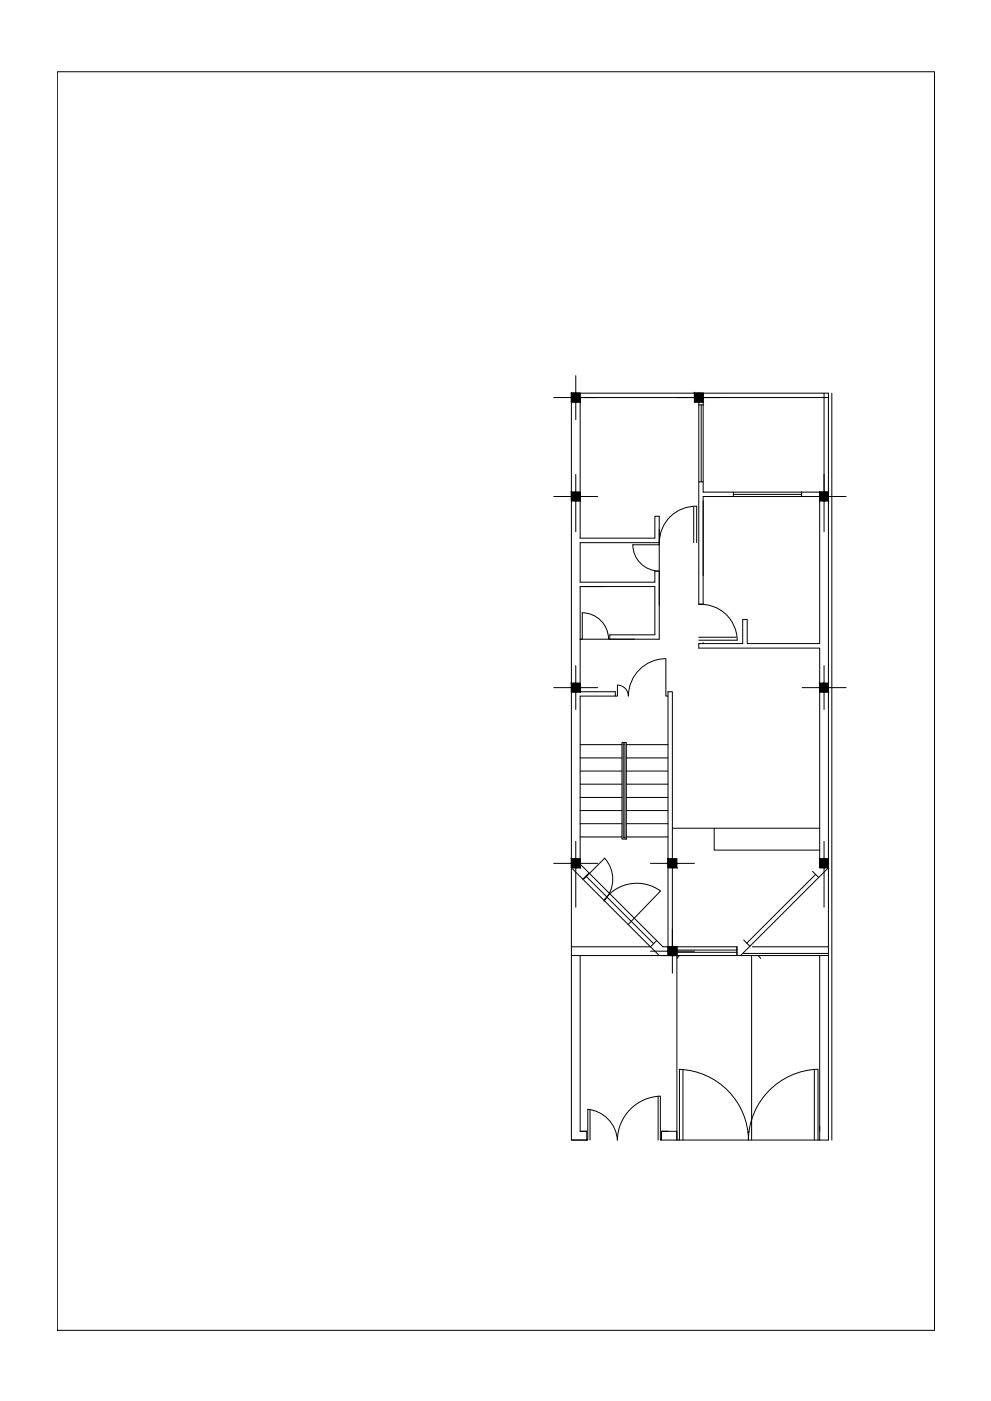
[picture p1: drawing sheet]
<svg xmlns="http://www.w3.org/2000/svg" width="297mm" height="420mm" viewBox="0 0 297 420" stroke-linecap="round" stroke-linejoin="round" font-family="sans-serif">
<!-- layer: 0 -->
<g fill="none" stroke="#000" stroke-width=".3">
<path d="M17.2 21.5h262.9v377.5h-262.9zM166 119.2h82.3M171.3 117.9h2.6v2.7h-2.6zM172.6 112.7v13.1M173.9 119.2v42.2h22.4v-6.6h1.3v26.7M208.1 117.9h2.7v2.7h-2.7zM208.1 117.9h.1M210.8 117.9h-39.5v142.3M210.8 117.9v26.6M210.8 117.9h37.5v224h-50M247 117.9v41.5M249.3 117.9v224"/>
<path d="M209.5 120.6v23.9M209.5 121.4h1.3M210.2 121.4v23.1M166 148.9h13.1M171.3 147.6h2.6v2.6h-2.6zM172.6 142.3v17.1M207.9 152.1v10.6M208.8 151.8a10.9 10.9 0 0 0-11.2 10.9M208.8 151.8v10.9M219.8 147.6h-9v-3.1h-1.3v36.7h1.3v-32.3h9M219.8 148.3h20.5M240.3 147.6h-20.5v1.3h20.5"/>
<path d="M240.3 147.6h8M240.3 148.9h13.3M240.3 147.6v1.3M245.7 150.2v42.8h-21.7v-7.2h-1.4v7.2h-13.1v1.4h36.2v64.7M245.7 147.6h2.6v2.6h-2.6zM174.9 175.9h5.9M197.6 171.3a7.9 7.9 0 0 1-7.9-7.9h7.9v-.7h-23.7v11.9h22.4v-3.3h1.3v20.4h-23.7h.6v-7.9a7.8 7.8 0 0 1 7.9 7.9M172.6 199.6v13.2M182.8 191.7v-1.3h13.5v-14.5h-22.4v31.5h10.5v1.4h-10.5v50.3l24.8 24.8h22.2M199.6 197.5a11.2 11.2 0 0 0-11.2 11.2M199.6 197.6v11.2h.6M209.4 181.3a10.9 10.9 0 0 1 11.6 10.7h-11.5"/>
<path d="M209.5 191.1h11.2M210.8 193h.1M247 199.6v13.2M166 206.2h13.1M171.3 204.9h2.6v2.6h-2.6zM185 205.5a3.3 3.3 0 0 1 3.3 3.2M185.1 205.5v3.3h-.7M240.4 206.2h13.2M245.7 204.9h2.6v2.6h-2.6zM173.9 235.2h12.5M173.9 231.2h12.5M173.9 227.3h12.5"/>
<path d="M173.9 239.2h12.5M173.9 223.3h12.5M186.4 222.7h1.3v28.9h-1.3zM186.8 223.1h.5v28.2h-.5zM187.7 235.2h12.5M187.7 231.2h12.5M187.7 227.3h12.5M187.7 239.2h12.5M187.7 223.3h12.5M166 258.9h13.1M171.3 257.6h2.6v2.6h-2.6zM172.6 252.3v19.8"/>
<path d="M173.9 247h12.5M173.9 243.1h12.5M173.9 251h12.5M181.2 257.3a9.4 9.4 0 0 1-.2 12.9M181.3 257.4l-6.3 6.2M187.7 243.1h12.5M187.7 247h12.5M187.7 251h12.5M195 258.9h13.1M201.5 257.6v-50.2h-1.3v76.5M201.5 248.4h12.6M201.6 248.4v.1"/>
<path d="M202.9 257.6h-2.7v2.6h2.7M245.7 248.4h-31.6v6.5h31.6M245.7 257.6h2.6v2.6h-2.6zM247 252.3v19.8M171.3 260.2v26.4h26.3M171.3 260.2l26.3 26.4M175.6 262.7l20.3 20.3M176.6 261.8l-1.9 1.9M197.9 267.2a12 12 0 0 0-16.9 2.8M198 267.2l-9.7 10.1M201.5 260.2v31.7M243.5 261.3l1.9 1.9"/>
<path d="M244.5 262.2l-20.7 20.6M248.3 260.2l-26.3 26.4h-1.1v-2.7M171.3 286.6v55.3h4.6M173.9 286.6v52.7h2v2.6M195 285.3h13.1M196.8 282.1l-1.8 1.8h-23.7M197.6 286.6h5.3h-4.6M200.2 283.9h2.7v2.7h-2.7zM202.9 285.6h18M202.9 284.9h18M202.9 283.9v58M203.7 286.6l-.8 .8"/>
<path d="M220.9 283.9v2.7h-18M222.1 286.6h26.2M222.6 285.9h25.7M222.9 281.9l1.9 1.9M225.3 286.6v55.3M225.5 283.9h22.8M227.2 286.6l.8 .8M245.6 286.6l.1 .1M245.7 286.6v55.3M176.9 332.7v9.2M197.3 328.7v13.2M202.9 339.3h-4.6v2.6"/>
<path d="M203.6 320.7a21.5 21.5 0 0 1 20.8 21.2M203.7 320.7v21.2M204.7 320.7v21.2M224.5 339.3l-.3 .4M244.1 320.7v21.2M245.1 320.7a21.6 21.6 0 0 0-20.8 21.2M245.2 320.7v21.2M185 341.9a9.8 9.8 0 0 0-8.8-9.2v9.2h-.3M198.3 341.9h-.4v-13.2a13.3 13.3 0 0 0-12.8 13.2M203.7 341.8l-.2 .1"/>
</g>
<g fill="#000" stroke="#000" stroke-width=".3">
<path d="M171.3 117.9l1.3 1.3v-1.3zM171.3 117.9l1.3 1.3h-1.3z"/>
<path d="M171.3 119.2l1.3 1.4v-1.4zM171.3 119.2l1.3 1.4h-1.3z"/>
<path d="M172.6 117.9l1.3 1.3v-1.3zM172.6 117.9l1.3 1.3h-1.3z"/>
<path d="M172.6 119.2l1.3 1.4v-1.4zM172.6 119.2l1.3 1.4h-1.3z"/>
<path d="M208.1 117.9l1.4 1.3v-1.3zM208.1 117.9l1.4 1.3h-1.4z"/>
<path d="M208.1 119.2l1.4 1.4v-1.4zM208.1 119.2l1.4 1.4h-1.4z"/>
<path d="M209.5 117.9l1.3 1.3v-1.3zM209.5 117.9l1.3 1.3h-1.3z"/>
<path d="M209.5 119.2l1.3 1.4v-1.4zM209.5 119.2l1.3 1.4h-1.3z"/>
<path d="M171.3 147.6l1.3 1.3v-1.3zM171.3 147.6l1.3 1.3h-1.3z"/>
<path d="M171.3 148.9l1.3 1.3v-1.3zM171.3 148.9l1.3 1.3h-1.3z"/>
<path d="M172.6 147.6l1.3 1.3v-1.3zM172.6 147.6l1.3 1.3h-1.3z"/>
<path d="M172.6 148.9l1.3 1.3v-1.3zM172.6 148.9l1.3 1.3h-1.3z"/>
<path d="M245.7 147.6l1.3 1.3v-1.3zM245.7 147.6l1.3 1.3h-1.3z"/>
<path d="M245.7 148.9l1.3 1.3v-1.3zM245.7 148.9l1.3 1.3h-1.3z"/>
<path d="M247 147.6l1.3 1.3v-1.3zM247 147.6l1.3 1.3h-1.3z"/>
<path d="M247 148.9l1.3 1.3v-1.3zM247 148.9l1.3 1.3h-1.3z"/>
<path d="M171.3 204.9l1.3 1.3v-1.3zM171.3 204.9l1.3 1.3h-1.3z"/>
<path d="M171.3 206.2l1.3 1.3v-1.3zM171.3 206.2l1.3 1.3h-1.3z"/>
<path d="M172.6 204.9l1.3 1.3v-1.3zM172.6 204.9l1.3 1.3h-1.3z"/>
<path d="M172.6 206.2l1.3 1.3v-1.3zM172.6 206.2l1.3 1.3h-1.3z"/>
<path d="M245.7 204.9l1.3 1.3v-1.3zM245.7 204.9l1.3 1.3h-1.3z"/>
<path d="M245.7 206.2l1.3 1.3v-1.3zM245.7 206.2l1.3 1.3h-1.3z"/>
<path d="M247 204.9l1.3 1.3v-1.3zM247 204.9l1.3 1.3h-1.3z"/>
<path d="M247 206.2l1.3 1.3v-1.3zM247 206.2l1.3 1.3h-1.3z"/>
<path d="M171.3 257.6l1.3 1.3v-1.3zM171.3 257.6l1.3 1.3h-1.3z"/>
<path d="M171.3 258.9l1.3 1.3v-1.3zM171.3 258.9l1.3 1.3h-1.3z"/>
<path d="M172.6 257.6l1.3 1.3v-1.3zM172.6 257.6l1.3 1.3h-1.3z"/>
<path d="M172.6 258.9l1.3 1.3v-1.3zM172.6 258.9l1.3 1.3h-1.3z"/>
<path d="M200.2 257.6l1.3 1.3v-1.3zM200.2 257.6l1.3 1.3h-1.3z"/>
<path d="M200.2 258.9l1.3 1.3v-1.3zM200.2 258.9l1.3 1.3h-1.3z"/>
<path d="M201.5 257.6l1.4 1.3v-1.3zM201.5 257.6l1.4 1.3h-1.4z"/>
<path d="M201.5 258.9l1.4 1.3v-1.3zM201.5 258.9l1.4 1.3h-1.4z"/>
<path d="M245.7 257.6l1.3 1.3v-1.3zM245.7 257.6l1.3 1.3h-1.3z"/>
<path d="M245.7 258.9l1.3 1.3v-1.3zM245.7 258.9l1.3 1.3h-1.3z"/>
<path d="M247 257.6l1.3 1.3v-1.3zM247 257.6l1.3 1.3h-1.3z"/>
<path d="M247 258.9l1.3 1.3v-1.3zM247 258.9l1.3 1.3h-1.3z"/>
<path d="M200.2 283.9l1.3 1.4v-1.4zM200.2 283.9l1.3 1.4h-1.3z"/>
<path d="M200.2 285.3l1.3 1.3v-1.3zM200.2 285.3l1.3 1.3h-1.3z"/>
<path d="M201.5 283.9l1.4 1.4v-1.4zM201.5 283.9l1.4 1.4h-1.4z"/>
<path d="M201.5 285.3l1.4 1.3v-1.3zM201.5 285.3l1.4 1.3h-1.4z"/>
</g>
</svg>
